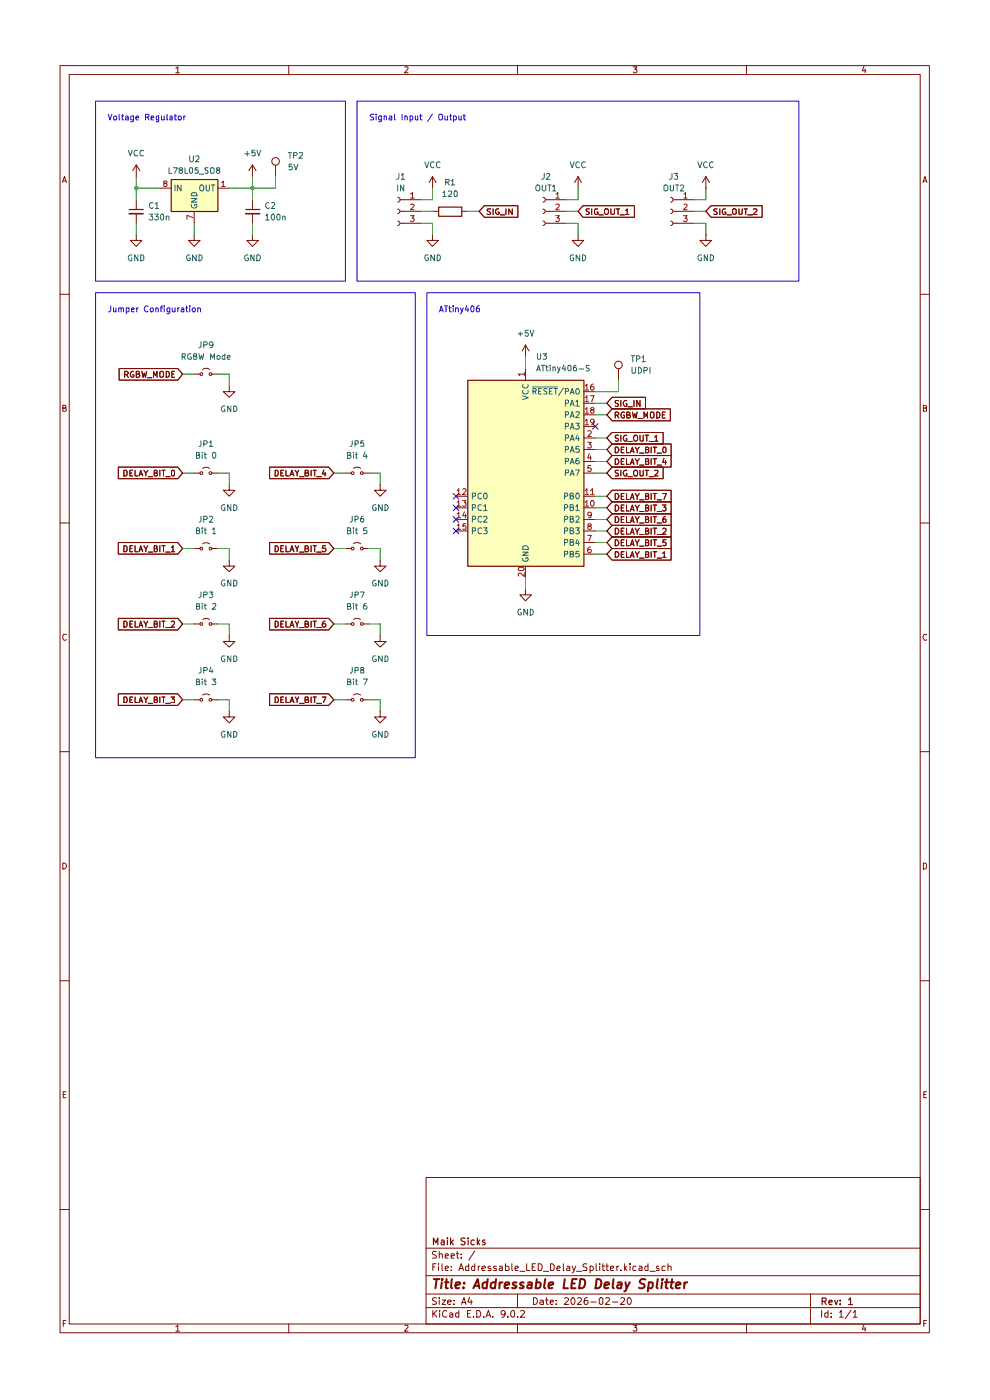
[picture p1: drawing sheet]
<svg xmlns="http://www.w3.org/2000/svg" width="210mm" height="297mm" viewBox="0 0 210 297" stroke-linecap="round" stroke-linejoin="round" font-family="sans-serif">
<g fill="none" stroke="#7d0b00" stroke-width=".21">
<path d="M12.7 13.9h184.4v268.8h-184.4zM14.7 15.8h180.5v265.1h-180.5zM37.3 14.5l.4-.3v1.2M37.3 15.4h.8M61.3 13.9v1.9M85.9 14.3l.4-.1 .3 .3-.8 .9h.8M109.8 13.9v1.9M134.3 14.2h.8l-.4 .5 .4 .1v.5l-.2 .1h-.4l-.2-.1M158.4 13.9v1.9M183.3 14.1l-.4 .9h.8M183.5 14.6v.8M13.2 38.7l.5-1.2 .4 1.2"/>
<path d="M13.4 38.4h.6M195.8 38.7l.4-1.2 .4 1.2M195.9 38.4h.6M12.7 62.4h2M195.2 62.4h1.9M13.3 86.6h.6v-.5l-.6-.1v1.2h.6l.2-.4-.3-.2M195.9 86.6h.5l.1-.4-.2-.2h-.4v1.2h.6v-.5l-.2-.1M12.7 111h2M195.2 111h1.9M14.1 134.7l-.6-.1-.2 .2v.7l.2 .3h.3l.3-.1M196.5 134.7l-.5-.1a.66 .66 0 0 0-.2 .8 .66 .66 0 0 0 .7 .4v-.1M12.7 159.5h2"/>
<path d="M195.2 159.5h1.9M13.3 183.1a.65 .65 0 0 1 .8 .6 .65 .65 0 0 1-.8 .7zM195.9 183.1l.6 .2v.7a.52 .52 0 0 1-.6 .4zM12.7 208.1h2M195.2 208.1h1.9M13.4 232.2h.4M14 231.6h-.6v1.3h.6M196 232.2h.4M196.5 231.6h-.5v1.3h.5M12.7 256.6h2M90.4 249.8h104.8v31.1h-104.8zM195.2 256.6h1.9"/>
<path d="M90.4 277.4h104.8M90.4 274.5h104.8M90.4 270.6h104.8M90.4 264.8h104.8M91.8 278v1.4M91.8 268.8h.4M92 278.6l.7 .8M92.5 268.1h-.7v1.4M92.6 275.4l-.6-.1-.3 .2 .1 .4 .8 .4-.1 .3h-.8M92.6 265.6l-.6-.1-.3 .2 .1 .4a.56 .56 0 0 1 .6 .2 .56 .56 0 0 1 0 .6h-.7M92.7 278l-.9 .8M93 268.1v.2"/>
<path d="M93 268.6v.9M93.2 275.3v.2M93.2 266.1l.2-.1 .4 .1v.8M93.2 265.5v1.4M93.2 275.8v.9M93.3 278v.2M93.3 278.5v.9M93.8 275.8h.7l-.7 .9h.7M93.8 268.1v1.3l.1 .1M94.4 269.1l.7-.2-.2-.3h-.3l-.2 .2v.6l.1 .1h.5M94.4 266.5l.7-.2-.2-.3h-.3l-.2 .1v.6l.1 .2h.5M94.8 278.2a.65 .65 0 0 0-1 .5 .65 .65 0 0 0 .9 .7h.1"/>
<path d="M94.9 276.2l.8-.1-.1-.2-.4-.1-.3 .2 .1 .6h.6M95.4 278.6l.4-.1 .2 .2v.7M95.7 269.4v.1M95.7 268.7v.1M95.7 266.5l.7-.2-.1-.2h-.6v.8h.6M96 278.8l-.6 .2v.4h.6M96.3 276.6v.1M96.3 275.9v.1M96.8 266h.5M97 265.5v1.2l.1 .2h.2M97.3 278.6l-.4-.1-.3 .3 .1 .6h.6M97.3 269.5l.5-1.4 .5 1.4"/>
<path d="M97.3 278v1.4M97.5 269.1h.7M97.8 266.8v.1M97.8 266.1h.1M97.9 276.7l.5-1.4 .4 1.4M98 276.3h.8M99.2 278.7h.4M99.4 268.1v1.4h-.6v-.7l.2-.2 .4 .1M99.6 275.2l-.3 1h.9M99.9 278h-.7v1.4h.7M99.9 275.8v.9M100.5 279.4h.1"/>
<path d="M100.7 268.1v1.4h-.5l-.2-.6 .3-.3 .4 .1M100.7 265.4l-1.3 1.9M101.1 278a.73 .73 0 0 1 .9 .7 .73 .73 0 0 1-.9 .7zM101.5 268.6v.9M101.8 268.6l-.3 .3M102.2 269.1l.8-.2-.1-.2-.4-.1-.3 .2 .1 .7h.6M102.7 279.4h.1M103.1 279.4l.5-1.4 .5 1.4M103.2 279h.7M104.1 268.7l-.3-.1-.3 .2 .1 .2 .5 .1v.4h-.6M104.5 279.4h.1M105.3 268.7l-.4-.1-.2 .2 .1 .2 .5 .1v.4h-.6"/>
<path d="M106 268.7l.4-.1 .1 .2v.7h-.5l-.1-.3 .6-.3M107.1 278.6l-.3 .3h-.3l-.2-.3v-.3l.2-.3 .5 .1a1.01 1.01 0 0 1-.1 1.3h-.4M107.2 268.1v1.4h.6l.2-.6a.52 .52 0 0 0-.8-.2M107.7 279.4h.1M108.6 278.1l.1-.1a.82 .82 0 0 1 .3 1.4h-.2a.74 .74 0 0 1-.5-.6 .74 .74 0 0 1 .3-.7zM108.6 268.1v1.3l.1 .1M109.3 269.1l.6-.2-.1-.3-.5 .2v.6v.1h.5M109.8 274.5v2.9M109.8 279.4h.1M110.3 269.7h1.1M110.4 278.2l.6-.2 .3 .4-.9 1h.9M111.7 268.1v1.4h.7"/>
<path d="M112.9 268.8h.4M113.2 275.3a.73 .73 0 0 1 .8 .7 .73 .73 0 0 1-.8 .7zM113.6 268.1h-.7v1.4h.7M114.2 268.1a.81 .81 0 0 1 .8 .5 .81 .81 0 0 1-.2 .9h-.6zM114.6 275.9l.4-.1 .3 .2v.7M115.3 276.1l-.7 .1-.1 .2 .3 .3 .5-.1M115.3 269.7h1.1M115.7 275.8h.6M115.9 275.3v1.3l.4 .1M116.7 276.2l.7-.1-.1-.2-.4-.1-.2 .2v.6l.2 .1 .4-.1M116.8 268.1h.3l.5 .3v.8l-.3 .3h-.5zM118 276.6v.1"/>
<path d="M118 275.9v.1M118.1 269.1l.7-.2-.1-.3h-.4l-.2 .2v.6l.1 .1h.5M119.5 268.1v1.4h.2M119.8 275.5l.1-.2h.4l.3 .4-.9 1h.9M120.3 268.7l.3-.1 .3 .2v.7h-.6l-.1-.3 .7-.3M121.4 268.6l.4 .9M121.4 275.3a.76 .76 0 0 1 .6 .7 .76 .76 0 0 1-.6 .7l-.2-.2a.99 .99 0 0 1 .2-1.2zM122.1 268.6l-.5 1.3-.2 .1M122.3 269.7h1.1M122.5 275.5l.2-.2 .5 .1 .1 .5-.8 .8h.8M124.5 268.2a.6 .6 0 0 0-.9 .1l.2 .5a.53 .53 0 0 1 .6 .2 .53 .53 0 0 1 0 .5h-.8M124.6 275.3l-.5 .2-.2 1 .3 .2 .5-.1 .1-.5-.2-.2h-.5l-.2 .2"/>
<path d="M125.2 268.7l.4-.1 .3 .3-.1 .5-.6 .1M125.2 268.6v1.4M125.3 276.2h1.1M126.4 268.1v1.3l.3 .1M127.1 275.5l.4-.2 .4 .2-.1 1.1h-.6zM127.2 268.1v.2M127.2 268.6v.9M127.7 268.6h.6M127.9 268.1v1.3l.1 .1h.3M128.5 275.5l.1-.2h.5l.2 .4-.9 1h.9M128.6 268.6h.5M128.7 268.1v1.3l.1 .1h.3"/>
<path d="M129.5 269.1l.7-.2v-.2l-.5-.1-.2 .2 .1 .7h.6M129.9 276.2h1.1M130.8 268.6v.9M131.3 268.6l-.5 .3M131.7 275.5l.2-.2 .5 .1 .1 .5-.9 .8h.9M131.7 269.4v.1M132.5 268.1v1.4M132.5 269l.5 .5M133 268.6l-.5 .5M133.2 275.4l.2-.1a.75 .75 0 0 1 .5 .7 .75 .75 0 0 1-.5 .7l-.4-.5zM133.6 268.1v.2M133.6 268.6v.9"/>
<path d="M134.9 268.7l-.4-.1-.3 .3 .1 .5 .6 .1M135.6 268.7l.3-.1 .3 .2v.7h-.6l-.1-.3 .7-.3M137.5 268.1v1.4l-.6-.1-.1-.5a.45 .45 0 0 1 .7-.2M137.9 269.7h1.1M139.7 268.7l-.3-.1-.2 .2 .2 .3h.3v.4h-.5M141.1 268.7l-.4-.1-.3 .3 .1 .6h.6M141.7 268.8l.2-.2 .5 .2v.7M141.7 268.1v1.4M171.9 274.5v6.4M174.3 278v1.4M175.6 278.6h-.6v.8h.6M175.6 278v1.4"/>
<path d="M176.3 279.4h.1M176.3 278.6v.1M178.1 278.4l.3-.4v1.4M178.1 279.4h.8M180.5 277.9l-1.2 1.9M181 278.4l.4-.4v1.4M181 279.4h.8M13.4 280.8h.4M14 280.1h-.6v1.3M37.3 281.5l.4-.4v1.3M37.3 282.4h.8M61.3 280.9v1.8"/>
<path d="M85.9 281.2l.4-.1 .3 .4-.8 .9h.8M109.8 280.9v1.8M134.3 281.1h.8l-.4 .5 .4 .1v.5l-.2 .2h-.4l-.2-.2M158.4 280.9v1.8M183.3 281l-.4 1h.8M183.5 281.6v.8M196 280.8h.4M196.5 280.1h-.5v1.3"/>
</g>
<g fill="none" stroke="#7d0b00" stroke-width=".25">
<path d="M91.9 264.1v-1.5l.6 1 .4-1v1.5M93.6 263.1h.5l.1 1M94.2 263.5h-.5l-.1 .2 .1 .4 .5-.1M94.9 262.6v.1M94.9 263.1v1M95.6 262.6v1.5M95.8 263.5l.4 .6M96.2 263.1l-.6 .5M98.6 262.7l-.5-.1-.3 .3 .2 .3 .6 .3v.4a.64 .64 0 0 1-.8 .1M99.3 262.6v.1M99.3 263.1v1M100.6 263.1h-.4l-.3 .3v.4l.3 .3 .4-.1"/>
<path d="M101.3 262.6v1.5M101.3 263.5l.5 .6M101.8 263.1l-.5 .5M102.9 263.1h-.4l-.1 .2 .1 .3h.4v.4h-.5M174.4 276.1l.8-.1v-.6l-.8-.1v1.5M174.8 276.1l.5 .7M175.8 276.3l.7-.1-.1-.4h-.5l-.1 .2v.6l.2 .2 .4-.1M177 275.8l.4 1 .3-1M178.2 276.6v.2M178.2 275.8v.2M180 275.8l.4-.5v1.5M180 276.8h.8"/>
</g>
<g fill="none" stroke="#7d0b00" stroke-width=".42">
<path d="M92 271.4h1.2M92.6 271.4l-.2 1.9M93.7 272l-.1 1.3M93.8 271.4v.1M94.4 272h.8M94.7 271.4l-.1 1.8 .4 .1M95.8 271.4l-.1 1.6 .2 .3M96.6 272.7l.9-.2v-.4l-.6-.1-.2 .3v.9h.7M98.3 273.1v.2M98.5 272.1v.2M100.4 273.3l.9-1.9 .4 1.9M100.7 272.8h.9"/>
<path d="M103.4 272.1a.72 .72 0 0 0-1 .3v.7l.2 .2 .6-.1M103.5 271.4l-.3 1.9M105.1 272.1a.65 .65 0 0 0-1 .3v.7a.64 .64 0 0 0 .9 .1M105.2 271.4l-.2 1.9M106 272l-.1 1.3M106.6 272l-.6 .4M107.1 272.7l.9-.2-.1-.4a.6 .6 0 0 0-.8 .2v.9h.8M109.6 272.1a.48 .48 0 0 0-.8 .3l.2 .3 .5 .1 .1 .2a.67 .67 0 0 1-1 .2M111.1 272.1a.48 .48 0 0 0-.8 .3l.3 .3 .4 .1 .1 .2a.6 .6 0 0 1-.9 .2M112 272.1h.8l-.1 1.2M112.9 272.5l-1 .2a.36 .36 0 0 0 .2 .6l.7-.1M113.8 272.1h.7l.2 .3-.1 .6a.72 .72 0 0 1-1 .2"/>
<path d="M113.9 271.4l-.3 1.9M115.6 271.4l-.2 1.6 .2 .3M116.4 272.7l.9-.2v-.4l-.6-.1-.3 .3v.9h.8M119.8 271.4l-.3 1.9h1M121.2 272.3h.7M122.3 271.4h-.9l-.2 1.9h.9M123.1 271.4h.8a1.11 1.11 0 0 1 .1 1.3 1.11 1.11 0 0 1-1.2 .6zM126.6 271.4h.4a1.04 1.04 0 0 1 .5 1.2 1.04 1.04 0 0 1-1.2 .7zM128.3 272.7l.9-.2-.1-.4a.6 .6 0 0 0-.8 .2v.9h.7M130.1 271.4l-.1 1.6 .2 .3M131.1 272.1h.7l-.1 1.2M131.9 272.5l-.9 .2a.36 .36 0 0 0 .1 .6l.6-.1"/>
<path d="M132.7 272l.2 1.3M133.6 272l-.8 1.8-.4 .2M136.9 271.4h-.8l-.4 .4 .2 .4 .7 .3 .1 .5-.4 .3-.8-.1M137.7 272.1h.7v.9l-.3 .3-.6-.1M137.7 272l-.3 2M139.5 271.4l-.2 1.6 .2 .3M140.5 272l-.2 1.3M140.5 271.4h-.1h.2h-.1v.1M141 272h.8M141.5 271.4l-.3 1.6 .4 .3M142.1 272h.8M142.6 271.4l-.3 1.6 .4 .3"/>
<path d="M143.4 272.7l1-.2-.1-.4a.6 .6 0 0 0-.9 .2v.9h.8M145.2 272l-.1 1.3M145.8 272l-.6 .4"/>
</g>
<g fill="#fdffbd">
<path d="M99.2 80.6h24.6v39.5h-24.6z"/>
<path d="M36.3 38.1h9.9v6.7h-9.9z"/>
</g>
<g fill="none" stroke="#7d0b00" stroke-width=".21">
<path d="M28.9 37.5h.1M28.9 35l-.8 1.2M28.9 35l.8 1.2M28.9 35v2.5M33.8 39.9h2.5M46.2 39.9h2.4M53.5 37.5h.1M53.5 35v2.5M53.5 35l-.7 1.2M53.5 35l.8 1.2M58.5 35v2.5M91.7 39.9h.1"/>
<path d="M91.7 37.5l-.6 1.2M91.7 37.5l.8 1.2M91.7 37.5v2.4M122.6 39.9h.1M122.6 37.5l-.7 1.2M122.6 37.5l.7 1.2M122.6 37.5v2.4M149.7 39.9h.1M149.7 37.5l-.7 1.2M149.7 37.5l.8 1.2M149.7 37.5v2.4M28.9 49.8v1.2h1.2l-1.2 1.3-1.3-1.3h1.3"/>
<path d="M28.9 49.8h.1M28.9 42.4v2M28.9 45.3v2.1M41.2 49.8v1.2h1.3l-1.3 1.3-1.2-1.3h1.2M41.2 49.8h.1M41.2 44.8v2.6M53.5 49.8v1.2h1.3l-1.3 1.3-1.1-1.3h1.1M53.5 49.8h.1M53.5 42.4v2M53.5 45.3v2.1M84.4 41.9a.51 .51 0 0 1 .5 .5 .51 .51 0 0 1-.5 .5M84.4 44.4a.47 .47 0 0 1 .4 .4 .47 .47 0 0 1-.4 .5"/>
<path d="M84.4 46.9a.47 .47 0 0 1 .4 .5 .47 .47 0 0 1-.4 .4M84.9 42.4h4.4M84.9 44.8h4.4M84.9 47.4h4.4M91.7 49.8v1.2h1.3l-1.3 1.3-1.2-1.3h1.2M91.7 49.8h.1M91.7 44.8h1.3M97.9 44.8h1.3M102.7 43.6h7.1v2.5h-7.1l-1.1-1.3zM104.1 44.3h-.6l-.2 .2 .2 .3 .6 .4-.1 .2h-.7M104.6 44.3v1.2M105.8 44.3h-.4a.61 .61 0 0 0-.3 .8 .61 .61 0 0 0 .8 .3v-.4h-.3"/>
<path d="M106.1 45.6h1M107.3 44.3v1.2M108.7 44.3v1.2l-.8-1.2v1.2M115.2 41.9a.51 .51 0 0 1 .5 .5 .51 .51 0 0 1-.5 .5M115.2 44.4a.47 .47 0 0 1 .4 .4 .47 .47 0 0 1-.4 .5M115.2 46.9a.47 .47 0 0 1 .4 .5 .47 .47 0 0 1-.4 .4M115.7 42.4h4.4M115.7 44.8h4.4M115.7 47.4h4.4M122.6 49.8v1.2h1.2l-1.2 1.3-1.2-1.3h1.2M122.6 49.8h.1M123.6 43.6h11v2.5h-11l-1-1.3z"/>
<path d="M125 44.3h-.6v.5l.5 .2 .1 .2-.2 .3-.5-.1M125.5 44.3v1.2M126.8 44.3h-.5l-.2 .3v.6a.52 .52 0 0 0 .8 .2v-.4h-.3M127 45.6h1M129.6 44.3v.9l.2 .3h.3l.2-.3v-.9M130.7 44.3h.7M131.1 44.3v1.2M131.5 45.6h1M132.7 44.7l.3-.4v1.2M132.7 45.5h.7M142.3 41.9a.51 .51 0 0 1 .5 .5 .51 .51 0 0 1-.5 .5M142.3 44.4a.47 .47 0 0 1 .4 .4 .47 .47 0 0 1-.4 .5"/>
<path d="M142.3 46.9a.47 .47 0 0 1 .4 .5 .47 .47 0 0 1-.4 .4M142.8 42.4h4.5M142.8 44.8h4.5M142.8 47.4h4.5M149.7 49.8v1.2h1.2l-1.2 1.3-1.2-1.3h1.2M149.7 49.8h.1M150.8 43.6h10.9v2.5h-10.9l-1.1-1.3zM152.1 44.3h-.5l-.2 .2 .2 .3 .5 .3v.3h-.7M152.7 44.3v1.2M153.9 44.3h-.4a.61 .61 0 0 0-.3 .8 .61 .61 0 0 0 .8 .3v-.4h-.3M154.2 45.6h.9M155.4 44.5l.2-.2h.4l.2 .2v.8l-.3 .2-.5-.2z"/>
<path d="M156.8 44.3v1.1l.1 .1h.3l.2-.3v-.9M157.9 44.3h.6M158.2 44.3v1.2M158.6 45.6h1M159.8 44.4l.6-.1 .2 .2-.1 .3-.7 .7h.8M25.3 78.2h12.4l1 1.2-1 1.2h-12.4zM26.5 79.5h.5l.2-.5-.2-.2h-.5v1.2M26.8 79.5l.4 .5M28.3 78.9l-.1-.1a.64 .64 0 0 0-.6 .6 .64 .64 0 0 0 .5 .6l.3-.1v-.4h-.3M28.9 79.4l.6-.1v-.4l-.6-.1v1.2h.5l.3-.4-.4-.2M30.1 78.8l.2 1.2 .3-.9 .3 .9 .2-1.2M33.9 78.9l.3-.1 .5 .1v1l-.3 .1-.5-.1z"/>
<path d="M35.3 78.8a.64 .64 0 0 1 .6 .6 .64 .64 0 0 1-.6 .6zM36.4 79.4h.5M37 78.8h-.6v1.2h.6M41.2 79.4h1.3M42.5 79.1h.4v.5h-.4zM43 78.4a1.25 1.25 0 0 1 1.5 0M44.5 79.1h.4v.5h-.4zM44.9 79.4h1.3M111.5 75.6h.1M111.5 73.2l-.7 1.3M111.5 73.2l.7 1.3M111.5 73.2v2.4"/>
<path d="M111.5 78.2v2.4M131.2 78.2v2.4M25.1 99.1h12.6l1 1.3-1 1.2h-12.6zM26.3 99.8h.5l.2 .2v.7l-.2 .3h-.5zM28.1 99.8h-.5v1.2h.5M28.7 99.8v1.2h.5M30.5 99.8l.4 .6 .5-.6M31.3 80.1h.9M32.5 80v-1.2l.5 .9 .3-.9v1.2M33.9 99.8v1.2M34.3 99.8h.7M34.7 99.8v1.2"/>
<path d="M36.4 99.9h.6v.6l-.1 .5h-.4l-.1-.2zM43 99.4a1.25 1.25 0 0 1 1.5 0M48.6 81.8v1.3h1.2l-1.2 1.2-1.2-1.2h1.2M48.6 81.8h.1M57.2 99.1h12.5l1.1 1.3-1.1 1.2h-12.5zM58.4 99.8a.66 .66 0 0 1 .6 .4 .66 .66 0 0 1-.2 .8h-.4zM60.1 99.8h-.5v1.2h.5M60.7 99.8v1.2h.6M62.6 99.8l.4 .6 .4-.6M66 99.8v1.2M66.4 99.8h.7M66.8 99.8v1.2"/>
<path d="M68.7 99.7l-.3 .8h.7M75 99.3a1.27 1.27 0 0 1 1.5 0M123.8 88h2.5M123.8 97.9h2.5M123.8 95.4h2.5M123.8 83.1h2.5M123.8 85.6h2.5M123.8 90.5h2.5M123.8 92.9h2.5M129.8 86.7h12.4v2.6h-12.4l-1.1-1.3zM129.8 96.6h12.6v2.5h-12.6l-1.1-1.2zM129.8 94.2h12.6v2.4h-12.6l-1.1-1.2z"/>
<path d="M129.8 91.7h10.9v2.5h-10.9l-1.1-1.3zM129.8 99.1h10.9v2.5h-10.9l-1.1-1.2zM129.8 84.3h7.1v2.4h-7.1l-1.1-1.1zM130.5 88.1h.5l.3-.4-.3-.3h-.5v1.3M130.5 97.3h.5l.2 .3 .1 .4-.3 .5h-.5zM130.5 94.9h.5a.66 .66 0 0 1 .2 .8 .66 .66 0 0 1-.7 .3zM130.8 88.1l.5 .6M131.2 92.4l-.5-.1-.2 .2v.3l.7 .5-.3 .3-.4-.1M131.2 99.8l-.7 .1v.3l.7 .4-.1 .4h-.6M131.2 85h-.7v.5l.6 .1 .1 .2-.1 .3h-.6M131.7 85v1.2M131.7 92.3v1.3"/>
<path d="M131.7 99.8v1.2M131.8 97.9h.4M131.8 95.4h.4M132.4 97.3h-.6v1.2h.6M132.4 94.9h-.6v1.1h.6M132.5 87.5l-.2-.1a.64 .64 0 0 0-.6 .6 .64 .64 0 0 0 .5 .7l.3-.1v-.5h-.3M132.9 97.3v1.2h.6M132.9 94.9v1.1h.6M133 88l.6-.1v-.4l-.6-.1v1.3h.5l.2-.4-.3-.3M133 92.4l-.2-.1a.6 .6 0 0 0-.6 .7 .6 .6 0 0 0 .8 .5v-.4h-.2M133 99.8h-.5l-.3 .5 .3 .7h.5v-.5h-.2M133 85h-.2a.64 .64 0 0 0-.6 .6 .64 .64 0 0 0 .6 .6l.2-.1v-.5h-.2"/>
<path d="M133.2 93.7h.9M133.2 86.3h.9M133.7 98.5l.4-1.2 .4 1.2M133.7 96l.4-1.1 .4 1.1M133.8 98.2h.6M133.8 95.7h.6M134.1 87.4l.3 1.3 .3-.9 .2 .9 .3-1.3M134.5 92.5l.2-.2 .5 .2v.7l-.3 .4-.4-.2zM134.5 85v1.2M134.6 99.8h.5l.1 .1v.6l-.1 .5h-.5l-.1-.2-.1-.6zM134.7 97.3l.5 .6 .4-.6M134.7 94.9l.5 .6 .4-.6"/>
<path d="M135.2 95.5v.5M135.2 97.9v.6M135.3 88.8h1M135.7 98.7h.9M135.7 96.1h.9M135.8 92.3v1l.2 .3 .4-.1v-1.2M135.8 99.8v1.2l.6-.1v-1.1M135.8 85v1.2l-.7-1.2v1.2M136.6 88.7v-1.3l.4 .9 .4-.9v1.3M136.9 92.3h.7M136.9 99.8h.7M136.9 97.9h.5l.2-.2-.1-.4h-.6v1.2h.6l.1-.5-.2-.1"/>
<path d="M136.9 95.4h.6l.1-.4-.1-.1h-.6v1.1h.7v-.5l-.2-.1M137.2 92.3v1.3M137.2 99.8v1.2M137.7 93.7h.9M138 87.6l.2-.2 .5 .2v.9l-.2 .2-.5-.2zM138.1 94.9v1.1M138.1 97.3v1.2M138.6 97.3h.7M138.6 94.9h.7M138.9 92.7l.3-.4v1.3M138.9 99.9l.6-.1 .1 .3-.8 .9h.8M138.9 94.9v1.1"/>
<path d="M138.9 97.3v1.2M138.9 93.6h.7M139.3 87.4a.64 .64 0 0 1 .7 .6 .64 .64 0 0 1-.7 .7zM139.4 98.7h.9M139.4 96.1h.9M140.5 88h.4M140.7 94.9h.4l.2 .1v.8a.35 .35 0 0 1-.5 .2 .35 .35 0 0 1-.2-.4zM140.8 97.2l-.2 .9h.7M141.1 87.4h-.6v1.3h.6M141.2 97.7v.8M25.1 115.1h12.6l1 1.3-1 1.2h-12.6zM26.3 115.8h.3l.4 .3v.6l-.4 .3h-.3z"/>
<path d="M27.6 100.4h.4M27.6 116.4h.4M28.1 115.8h-.5v1.2h.5M28.7 115.8v1.2h.5M29.5 117l.3-1.2 .5 1.2M29.5 101l.3-1.2 .5 1.2M29.6 116.6h.6M29.6 100.6h.6M30.5 115.8l.4 .7 .5-.7M30.9 100.4v.6M30.9 116.5v.5M31.4 101.1h1"/>
<path d="M31.4 117.1h1M32.7 116.4l.6-.1v-.4l-.6-.1v1.2h.6l.1-.4-.3-.2M32.7 100.4h.4l.2-.2-.1-.4h-.5v1.2h.6l.1-.5-.3-.1M33.9 115.8v1.2M34.3 115.8h.7M34.7 115.8v1.2M35.2 101.1h.9M35.2 117.1h.9M36.4 116.1l.3-.3v1.2M36.4 117h.6M41.2 100.4h1.3M41.2 116.4h1.3"/>
<path d="M42.5 100.1h.4v.5h-.4zM42.5 116.1h.4v.5h-.4zM43 115.4a1.25 1.25 0 0 1 1.5 0M44.5 100.1h.4v.5h-.4zM44.5 116.1h.4v.5h-.4zM44.9 100.4h1.3M44.9 116.4h1.3M48.6 118.8v1.3h1.2l-1.2 1.2-1.2-1.2h1.2M48.6 118.8h.1M48.6 102.8v1.2h1.2l-1.2 1.3-1.2-1.3h1.2M48.6 102.8h.1M57.2 115.1h12.5l1.1 1.3-1.1 1.2h-12.5z"/>
<path d="M58.4 115.8a.64 .64 0 0 1 .7 .6 .64 .64 0 0 1-.7 .6zM59.6 100.4h.4M59.6 116.4h.4M60.1 115.8h-.5v1.2h.5M60.7 115.8v1.2h.6M61.5 117l.4-1.2 .5 1.2M61.5 101l.4-1.2 .5 1.2M61.7 116.6h.6M61.7 100.6h.6M62.6 115.8l.4 .7 .4-.7M63 100.4v.6M63 116.5v.5"/>
<path d="M63.5 101.1h1M63.5 117.1h1M64.7 116.4l.6-.1v-.4l-.6-.1v1.2h.5l.3-.4-.4-.2M64.7 100.4l.6-.1v-.5h-.6v1.2h.6l.2-.5-.4-.1M66 115.8v1.2M66.4 115.8h.7M66.8 115.8v1.2M67.2 101.1h1M67.2 117.1h1M69 100.2v.8M69 115.8h-.6v.6l.6-.1 .1 .2v.3l-.2 .2h-.4l-.1-.1M73.3 100.4h1.2"/>
<path d="M73.3 116.4h1.2M74.6 100.1h.4v.5h-.4zM74.6 116.1h.4v.5h-.4zM75 115.4a1.27 1.27 0 0 1 1.5 0M76.5 100.1h.4v.5h-.4zM76.5 116.1h.4v.5h-.4zM77 100.4h1.2M77 116.4h1.2M80.6 118.8v1.3h1.3l-1.3 1.2-1.1-1.2h1.1M80.6 118.8h.1M80.6 102.8v1.2h1.3l-1.3 1.3-1.1-1.3h1.1M80.6 102.8h.1"/>
<path d="M96.7 110.2h2.5M96.7 112.6h2.5M96.7 105.3h2.5M96.7 107.7h2.5M123.8 115.1h2.5M123.8 110.2h2.5M123.8 112.6h2.5M123.8 105.3h2.5M123.8 107.7h2.5M123.8 100.4h2.5M123.8 117.6h2.5M129.8 113.9h12.6v2.5h-12.6l-1.1-1.3z"/>
<path d="M129.8 109h12.6v2.5h-12.6l-1.1-1.3zM129.8 111.5h12.6v2.4h-12.6l-1.1-1.3zM129.8 104h12.6v2.5h-12.6l-1.1-1.2zM129.8 106.5h12.6v2.5h-12.6l-1.1-1.3zM129.8 116.4h12.6v2.4h-12.6l-1.1-1.2zM130.5 114.5a.65 .65 0 0 1 .8 .6 .65 .65 0 0 1-.8 .7zM130.5 109.6a.65 .65 0 0 1 .8 .6 .65 .65 0 0 1-.8 .7zM130.5 112.1a.65 .65 0 0 1 .8 .6 .65 .65 0 0 1-.8 .6zM130.5 104.7a.65 .65 0 0 1 .8 .6 .65 .65 0 0 1-.8 .7zM130.5 107.1a.65 .65 0 0 1 .8 .7 .65 .65 0 0 1-.8 .6zM130.5 117h.5a.66 .66 0 0 1 .2 .8 .66 .66 0 0 1-.7 .4zM131.8 115.1h.4"/>
<path d="M131.8 110.2h.4M131.8 112.6h.4M131.8 105.3h.4M131.8 107.7h.4M131.8 117.6h.4M132.4 114.5h-.6v1.3h.6M132.4 109.6h-.6v1.3h.6M132.4 112.1h-.6v1.2h.6M132.4 104.7h-.6v1.3h.6M132.4 107.1h-.6v1.3h.6M132.4 117h-.6v1.2h.6M132.9 114.5v1.3h.6"/>
<path d="M132.9 109.6v1.3h.6M132.9 112.1v1.2h.6M132.9 104.7v1.3h.6M132.9 107.1v1.3h.6M132.9 117v1.2h.6M133.2 101.1h.9M133.7 115.8l.4-1.3 .4 1.3M133.7 110.9l.4-1.3 .4 1.3M133.7 113.3l.4-1.2 .4 1.2M133.7 106l.4-1.3 .4 1.3M133.7 108.4l.4-1.3 .4 1.3M133.7 118.2l.4-1.2 .4 1.2"/>
<path d="M133.8 115.4h.6M133.8 110.5h.6M133.8 113h.6M133.8 105.5h.6M133.8 108.1h.6M133.8 117.9h.6M134.7 114.5l.5 .7 .4-.7M134.7 109.6l.5 .7 .4-.7M134.7 112.1l.5 .6 .4-.6M134.7 104.7l.5 .7 .4-.7M134.7 107.1l.5 .7 .4-.7M134.7 117l.5 .6 .4-.6"/>
<path d="M135.2 105.4v.6M135.2 107.8v.6M135.2 110.3v.6M135.2 112.7v.6M135.2 115.2v.6M135.2 117.6v.6M135.7 115.9h.9M135.7 111h.9M135.7 113.4h.9M135.7 106h.9M135.7 108.5h.9M135.7 118.4h.9"/>
<path d="M136.9 115.1h.6l.1-.3-.2-.3h-.5v1.3l.7-.1v-.4l-.2-.2M136.9 110.2h.5l.2-.4-.2-.2h-.5v1.3l.7-.2v-.3l-.2-.2M136.9 112.6h.6l.1-.3-.2-.2h-.5v1.2l.7-.1v-.4l-.2-.2M136.9 105.3l.6-.1v-.4l-.6-.1v1.3l.7-.2v-.4l-.2-.1M136.9 107.7h.5l.2-.3-.2-.3h-.5v1.3l.7-.2v-.4l-.2-.1M136.9 117.6h.5l.2-.2-.1-.4h-.6v1.2l.7-.1v-.4l-.2-.1M137.7 101.1h.9M138.1 104.7v1.3M138.1 107.1v1.3M138.1 109.6v1.3M138.1 112.1v1.2M138.1 114.5v1.3"/>
<path d="M138.1 117v1.2M138.6 114.5h.7M138.6 109.6h.7M138.6 112.1h.7M138.6 104.7h.7M138.6 107.1h.7M138.6 117h.7M138.9 104.7v1.3M138.9 107.1v1.3M138.9 109.6v1.3M138.9 112.1v1.2M138.9 114.5v1.3"/>
<path d="M138.9 117v1.2M139.4 115.9h.9M139.4 111h.9M139.4 113.4h.9M139.4 106h.9M139.4 108.5h.9M139.4 118.4h.9M140.5 104.7h.8l-.5 1.3M140.5 107.1h.8l-.5 .5 .5 .1v.5l-.3 .2h-.3l-.2-.2M140.6 112.2l.2-.1h.4l.1 .5-.8 .7h.8M140.6 117.4l.3-.4v1.2M140.6 118.2h.7"/>
<path d="M141.2 109.6h-.3a.93 .93 0 0 0-.2 1.2h.5l.1-.6-.6-.1-.1 .3M141.3 114.5h-.6l-.1 .6h.7v.6h-.7M25.1 131.2h12.6l1 1.2-1 1.2h-12.6zM26.3 131.8h.3l.4 .3v.6l-.4 .3h-.3zM27.6 132.4h.4M28.1 131.8h-.5v1.2h.5M28.7 131.8v1.2h.5M29.5 133l.3-1.2 .5 1.2M29.6 132.7h.6M30.5 131.8l.4 .7 .5-.7M30.9 132.5v.5M31.4 133.1h1"/>
<path d="M32.7 132.4l.6-.1v-.4l-.2-.1h-.4v1.2h.6l.1-.4-.3-.2M33.9 131.8v1.2M34.3 131.8h.7M34.7 131.8v1.2M35.2 133.1h.9M36.4 131.9l.4-.1 .2 .4-.7 .8h.7M41.2 132.4h1.3M42.5 132.1h.4v.5h-.4zM43 131.4a1.18 1.18 0 0 1 1.4 0M44.5 132.1h.4v.5h-.4zM44.9 132.4h1.3M48.6 134.8v1.3h1.2l-1.2 1.2-1.2-1.2h1.2"/>
<path d="M48.6 134.8h.1M57.2 131.2h12.5l1.1 1.2-1.1 1.2h-12.5zM58.4 131.8a.64 .64 0 0 1 .7 .6 .64 .64 0 0 1-.7 .6zM59.6 132.4h.4M60.1 131.8h-.5v1.2h.5M60.7 131.8v1.2h.6M61.5 133l.4-1.2 .5 1.2M61.7 132.7h.6M62.6 131.8l.4 .7 .4-.7M63 132.5v.5M63.5 133.1h1M64.7 132.4h.6v-.5l-.6-.1v1.2h.5l.3-.4-.4-.2"/>
<path d="M66 131.8v1.2M66.4 131.8h.7M66.8 131.8v1.2M67.2 133.1h1M69 131.8a.72 .72 0 0 0-.6 .5 .72 .72 0 0 0 .2 .7h.4a.42 .42 0 0 0 0-.6 .42 .42 0 0 0-.6 0v.1M73.3 132.4h1.2M74.6 132.1h.4v.5h-.4zM75 131.4a1.2 1.2 0 0 1 1.4 0M76.5 132.1h.4v.5h-.4zM77 132.4h1.2M80.6 134.8v1.3h1.3l-1.3 1.2-1.1-1.2h1.1M80.6 134.8h.1"/>
<path d="M111.5 125v1.2h1.2l-1.2 1.3-1.2-1.3h1.2M111.5 125h.1M111.5 120.1v2.4M25.1 147.2h12.6l1 1.3-1 1.1h-12.6zM26.3 147.9h.5l.2 .2v.7l-.2 .3h-.5zM27.6 148.5h.4M28.1 147.9h-.5v1.2h.5M28.7 147.9v1.2h.5M29.5 149.1l.3-1.2 .5 1.2M29.6 148.7h.6M30.5 147.9l.4 .6 .5-.6M30.9 148.5v.6"/>
<path d="M31.4 149.2h1M32.7 148.5h.4l.2-.2-.1-.4h-.5v1.2h.6l.1-.5-.3-.1M33.9 147.9v1.2M34.3 147.9h.7M34.7 147.9v1.2M35.2 149.2h.9M36.3 147.9h.7l-.4 .4 .4 .2v.6l-.7-.1M41.2 148.5h1.3M42.5 148.2h.4v.5h-.4zM43 147.5a1.25 1.25 0 0 1 1.5 0M44.5 148.2h.4v.5h-.4zM44.9 148.5h1.3"/>
<path d="M48.6 150.9v1.2h1.2l-1.2 1.3-1.2-1.3h1.2M48.6 150.9h.1M57.2 147.2h12.5l1.1 1.3-1.1 1.1h-12.5zM58.4 147.9a.66 .66 0 0 1 .6 .4 .66 .66 0 0 1-.2 .8h-.4zM59.6 148.5h.4M60.1 147.9h-.5v1.2h.5M60.7 147.9v1.2h.6M61.5 149.1l.4-1.2 .5 1.2M61.7 148.7h.6M62.6 147.9l.4 .6 .4-.6M63 148.5v.6M63.5 149.2h1"/>
<path d="M64.7 148.5l.6-.1v-.5h-.6v1.2l.7-.1 .1-.4-.4-.1M66 147.9v1.2M66.4 147.9h.7M66.8 147.9v1.2M67.2 149.2h1M68.4 147.9h.7l-.5 1.2M73.3 148.5h1.2M74.6 148.2h.4v.5h-.4zM75 147.4a1.27 1.27 0 0 1 1.5 0M76.5 148.2h.4v.5h-.4zM77 148.5h1.2M80.6 150.9v1.2h1.3l-1.3 1.3-1.1-1.3h1.1"/>
<path d="M80.6 150.9h.1"/>
<circle cx="58.5" cy="34.2" r=".8"/>
<circle cx="128.6" cy="44.9" r=".57"/>
<circle cx="131.2" cy="77.4" r=".8"/>
</g>
<path d="M36.3 38.1h9.9v6.8h-9.9zM27.4 44.4h3M52.1 44.4h3M93 43.9h5v2h-5zM99.2 80.7h24.7v39.4h-24.7z" fill="none" stroke="#7d0b00" stroke-width=".25"/>
<g fill="none" stroke="#a01200" stroke-width=".21">
<path d="M34.9 38.9l-.2-.1 .1-.4h.5l.1 .2-.1 .2-.6 .2v.5l.6 .1 .1-.4-.2-.3M47 38.7l.4-.3v1.2M47 39.6h.7M40.9 46.2l-1.2-.5v.8M87.1 41.2l.4-.4v1.2M87.1 43.4l.5-.1 .2 .3-.7 .9h.7M87.1 45.8h.7l-.4 .5 .4 .1v.4l-.2 .2h-.4l-.1-.1M87.1 42h.7M117.9 41.2l.4-.4v1.2M117.9 43.4l.5-.1 .3 .3-.8 .9h.8M117.9 45.8h.8l-.5 .5 .5 .1v.4l-.3 .2h-.3l-.2-.1M117.9 42h.8"/>
<path d="M145 45.8h.7l-.4 .5h.4v.1v.5l-.5 .1-.2-.1M145.1 41.2l.3-.4v1.2M145.1 43.4l.4-.1 .2 .3-.7 .9h.7M145.1 42h.6M111.2 79.4h-1.3l.4 .3M111.2 79v.7M124.2 81.8l.3-.3v1.3M124.2 84.4l.3-.5v1.3M124.2 86.8l.3-.3v1.2M124.2 89.3l.3-.4v1.2M124.2 82.8h.6M124.2 85.2h.6"/>
<path d="M124.2 87.7h.6M124.2 90.1h.6M124.7 91.5l.6-.1 .1 .2-.7 1h.7M124.7 93.8h.7l-.4 .5 .4 .2v.4l-.1 .1-.6-.1M125 96.2l-.3 .9h.7M125.3 83.9h.7l-.5 1.3M125.3 96.7v.9M125.3 98.8h-.5l-.1 .6 .6-.1 .1 .1v.4l-.2 .2-.5-.1M125.5 87l-.2-.3 .1-.2h.5l.1 .2-.2 .3h-.4l-.1 .2 .2 .5h.3l.2-.3-.2-.4M125.9 81.5l-.5 .2a.82 .82 0 0 0 .1 1.1h.3l.2-.3v-.3l-.2-.2h-.3l-.2 .2M126 89.4l-.2 .3h-.3l-.2-.3v-.3l.1-.2h.5a.91 .91 0 0 1-.1 1.2h-.4M97 104.1l.3-.4v1.2"/>
<path d="M97 106.5l.3-.3v1.2M97 109l.3-.3v1.1M97 111.5l.3-.4v1.2M97 104.9h.7M97 107.4h.7M97 109.8h.7M97 112.3h.7M98.1 106.2h.7l-.3 .4 .3 .1v.6h-.7M98.2 103.8l.1-.1h.4l.1 .1v.5l-.7 .6h.7M98.5 108.6l-.3 .8h.7M98.8 109.1v.7M98.8 111.1h-.6v.6l.1-.2h.4l.1 .2v.5h-.6"/>
<path d="M124.2 104.1l.3-.4v1.2M124.2 106.5l.3-.3v1.2M124.2 104.9h.6M124.2 107.4h.6M124.7 113.6h.7l-.5 1.2M124.9 111.6l-.2-.2 .1-.3h.5l.1 .3-.1 .1a.48 .48 0 0 0-.5 .2 .48 .48 0 0 0 0 .6h.5l.1-.2v-.2l-.2-.3M125.3 104.1l.4-.4v1.2M125.3 116a.55 .55 0 0 0-.6 .5v.5l.2 .3h.3l.2-.3v-.3l-.1-.2h-.5l-.1 .2M125.3 104.9h.7M125.4 106.2l.5 .1a.66 .66 0 0 1-.3 1.1 .84 .84 0 0 1-.2-1.2zM125.4 109.2l-.2 .2h-.3l-.2-.2v-.4l.1-.1h.5a.91 .91 0 0 1-.1 1.1h-.4M110 120.4a.77 .77 0 0 1 1.2 .4l-.3 .2h-.7l-.3-.2z"/>
<path d="M111.2 121.5v.8l-.9-.8-.4 .3 .1 .4"/>
</g>
<g fill="none" stroke="#206364" stroke-width=".21">
<path d="M37.1 39.2v1.3M38.4 39.2v1.3l-.8-1.3v1.3M42.5 39.4l.2-.2 .4 .2 .1 .7-.3 .4-.4-.2zM43.7 39.2v1.1l.3 .2 .4-.2v-1.1M44.8 39.2h.8M45.2 39.2v1.3M40.6 43.4v.5a.61 .61 0 0 0 .8 .2 .61 .61 0 0 0 .3-.7h-.4v.2M40.6 42.1h1.2l-1.2 .8h1.2M40.6 41.1a.66 .66 0 0 1 .7-.2 .66 .66 0 0 1 .5 .6h-1.2zM110.9 83.9l1.2 .5-1.2 .4M110.9 82.8v.5a.61 .61 0 0 0 .7 .3 .61 .61 0 0 0 .4-.8M110.9 81.6v.5a.61 .61 0 0 0 .8 .2 .61 .61 0 0 0 .3-.7"/>
<path d="M112.9 82.1h5.3M113.1 83h.6v-.5l-.6-.1v1.2M113.3 83l.4 .6M114.3 83h.4M114.8 82.4h-.5v1.2h.5M116 82.5h-.6v.4a.47 .47 0 0 1 .5 .2 .47 .47 0 0 1 0 .5h-.5M116.5 83h.5M117.1 82.4h-.6v1.2h.6M117.5 82.4h.7M117.9 82.4v1.2M119.5 82.3l-1 1.6M119.9 83h.6l.1-.5-.7-.1v1.2"/>
<path d="M119.9 85.6l.6-.1 .1-.5-.7-.1v1.2M119.9 88l.6-.1 .1-.4-.7-.2v1.3M119.9 90.5l.6-.1 .1-.4-.7-.2v1.3M119.9 92.9l.7-.1v-.4l-.7-.2v1.3M119.9 95.4l.7-.1v-.4l-.7-.2v1.3M119.9 97.8h.6l.1-.5-.7-.1v1.2M120.9 83.6l.5-1.2 .4 1.2M120.9 86.1l.5-1.2 .4 1.2M120.9 88.6l.5-1.3 .4 1.3M120.9 91.1l.5-1.3 .4 1.3M120.9 93.5l.5-1.3 .4 1.3M120.9 96l.5-1.3 .4 1.3"/>
<path d="M120.9 98.4l.5-1.2 .4 1.2M121.1 83.3h.6M121.1 85.7h.6M121.1 88.3h.6M121.1 90.7h.6M121.1 93.2h.6M121.1 95.6h.6M121.1 98.1h.6M122.1 85.2l.4-.3v1.2M122.1 87.5l.2-.2h.3l.3 .3-.8 1h.8M122.1 89.8h.8l-.4 .5 .3 .1 .1 .4-.3 .3h-.3l-.2-.2M122.1 99.7h.8l-.5 1.2"/>
<path d="M122.1 86.1h.8M122.3 82.5h.3a.67 .67 0 0 1 0 1.1l-.3-.1a.78 .78 0 0 1 0-1zM122.5 92.2l-.4 .9h.8M122.7 97.2l-.4 .1-.2 .9 .3 .2 .4-.1 .1-.4-.3-.2h-.2l-.3 .2M122.7 92.7v.8M122.8 94.7h-.6l-.1 .6h.7v.6h-.7M100.2 105.3h.5l.2-.2v-.4l-.7-.1v1.3M100.2 107.7h.5l.2-.1v-.5h-.7v1.2M100.2 110.2h.5l.2-.2v-.3l-.2-.2h-.5v1.3M100.2 112.6h.7v-.5l-.2-.1h-.5v1.2M102.1 104.7l-.2-.1a.6 .6 0 0 0-.5 .7 .6 .6 0 0 0 .7 .5v-.1M102.1 107.1h-.2a.65 .65 0 0 0-.5 .6 .65 .65 0 0 0 .5 .6l.2-.1"/>
<path d="M102.1 109.7l-.2-.2a.65 .65 0 0 0-.5 .6 .65 .65 0 0 0 .5 .7l.2-.2M102.1 112.1l-.2-.1a.65 .65 0 0 0-.5 .6 .65 .65 0 0 0 .5 .6h.2M102.6 107.4l.4-.3v1.2M102.6 109.7l.5-.2 .2 .3-.7 1h.7M102.6 112h.7l-.4 .5 .3 .1v.6h-.6M102.6 108.3h.7M102.7 104.7h.1a.6 .6 0 0 1 .6 .4 .6 .6 0 0 1-.2 .7l-.2 .1a.75 .75 0 0 1-.3-1.2zM110.9 118.4v.4a.61 .61 0 0 0 .8 .3 .61 .61 0 0 0 .3-.8h-.5v.3M110.9 117.1h1.2l-1.2 .7h1.2M110.9 116a.66 .66 0 0 1 .8-.2 .66 .66 0 0 1 .4 .7h-1.2zM119.8 105.3l.5-.1v-.5l-.5-.1v1.3M119.8 107.7l.5-.1v-.5h-.5v1.2"/>
<path d="M119.8 110.2l.5-.1v-.5l-.5-.1v1.3M119.8 112.6h.5v-.5l-.5-.1v1.2M119.8 115.1l.5-.1v-.5l-.5-.1v1.3M119.8 117.6h.5v-.6h-.5v1.1M119.9 100.3h.6l.1-.5-.7-.1v1.2M120.9 100.9l.5-1.2 .4 1.2M120.9 105.2l.6-.1v-.4l-.6-.1v1.3h.5l.3-.5-.3-.2M120.9 107.6h.6v-.5h-.6v1.2h.5l.3-.4-.3-.3M120.9 110.1l.6-.1v-.4l-.6-.1v1.3h.5l.3-.4-.3-.3M120.9 112.6h.6v-.5l-.6-.1v1.2h.5l.3-.4-.3-.2M120.9 115h.6v-.5l-.6-.1v1.3h.5l.3-.4-.3-.3M120.9 117.6l.6-.1v-.5h-.6v1.1h.7l.1-.4-.3-.1"/>
<path d="M121.1 100.5h.6M122.1 107.4h.2l.2-.3v1.2M122.1 109.7l.2-.2h.3l.3 .3-.8 1h.8M122.1 112h.8l-.4 .5 .3 .1v.6h-.7M122.1 108.3h.8M122.3 104.7l.2-.1a.67 .67 0 0 1 .4 .6 .67 .67 0 0 1-.4 .7l-.4-.5zM122.5 114.4l-.4 .9h.8M122.7 114.8v.9M122.8 117h-.6l-.1 .6 .2-.2h.3l.3 .2-.1 .5h-.7"/>
</g>
<path d="M27.4 45.3h2.9M52.1 45.3h3" fill="none" stroke="#7d0b00" stroke-width=".34"/>
<g fill="none" stroke="#279800" stroke-width=".21">
<path d="M28.9 37.5v4.9M28.9 39.9h4.9M53.5 37.5v4.9M58.5 37.5v2.4h-9.9M91.7 39.9v2.5h-2.4M122.6 39.9v2.5h-2.5M149.7 39.9v2.5h-2.4M28.9 47.4v2.4M41.2 47.4v2.4M53.5 47.4v2.4M89.3 47.4h2.4v2.4M89.3 44.8h2.4"/>
<path d="M99.2 44.8h2.4M120.1 47.4h2.5v2.4M120.1 44.8h2.5M147.3 47.4h2.4v2.4M147.3 44.8h2.4M38.7 79.4h2.5M46.2 79.4h2.4v2.4M111.5 75.6v2.6M126.3 85.6h2.4M126.3 97.9h2.4M126.3 95.4h2.4M126.3 92.9h2.4"/>
<path d="M126.3 88h2.4M131.2 80.6v2.5h-4.9M38.7 116.4h2.5M38.7 100.4h2.5M46.2 116.4h2.4v2.4M46.2 100.4h2.4v2.4M70.8 116.4h2.5M70.8 100.4h2.5M78.2 100.4h2.4v2.4M78.2 116.4h2.4v2.4M126.3 117.6h2.4M126.3 112.6h2.4"/>
<path d="M126.3 115.1h2.4M126.3 100.4h2.4M126.3 107.7h2.4M126.3 105.3h2.4M126.3 110.2h2.4M38.7 132.4h2.5M46.2 132.4h2.4v2.4M70.8 132.4h2.5M78.2 132.4h2.4v2.4M111.5 122.5v2.5M38.7 148.5h2.5M46.2 148.5h2.4v2.4"/>
<path d="M70.8 148.5h2.5M78.2 148.5h2.4v2.4"/>
</g>
<g fill="none" stroke="#2d00c7" stroke-width=".21">
<path d="M20.3 21.5h53v38.1h-53zM23 24.3l.3 1.1 .4-1.1M24.1 24.8l.2-.2 .4 .1v.7h-.5zM25.3 24.3v1l.1 .1M25.8 24.6h.4M25.9 24.3v1l.3 .1M26.6 24.7a.36 .36 0 0 1 .6 .1v.6h-.6v-.4l.6-.1M28.3 24.6v1l-.2 .3-.4-.1M28.3 24.7l-.3-.1-.3 .2v.6h.6M28.8 25l.6-.1-.2-.3-.3 .1-.1 .6 .1 .1h.4M30.9 24.8h.5l.2-.4-.2-.1h-.5v1.1M31.2 24.8l.4 .6"/>
<path d="M32 25l.6-.1-.1-.3-.4 .1-.1 .6 .1 .1h.4M33.6 24.6v1.2h-.5M33.6 24.7l-.3-.1-.2 .2v.6h.5M34.2 24.6l.1 .8h.5M34.8 24.6v.8M35.4 24.3v1.1h.2M36 24.7h.5v.7h-.5v-.4l.5-.1M37 24.6h.5M37.1 24.3v1l.1 .1h.3M37.9 24.7l.3-.1 .3 .2-.2 .6h-.4zM39 24.6v.8M39.3 24.6l-.3 .2"/>
<path d="M75.7 21.5h93.8v38.1h-93.8zM79.3 24.3h-.6l-.2 .1 .3 .4h.2l.3 .3-.2 .3h-.6M79.8 24.3h.1M79.8 24.6v.8M80.9 24.6v1l-.3 .3-.2-.1M80.9 24.7l-.3-.1-.3 .2 .1 .6h.5M81.5 24.8l.2-.2 .2 .1 .1 .7M81.5 24.6v.8M82.6 24.7h.5v.7h-.5v-.4l.5-.1M83.7 24.3v1l.2 .1M85.3 24.3v1.1M85.9 24.8l.2-.2 .2 .1 .1 .7"/>
<path d="M85.9 24.6v.8M87 24.7l.3-.1 .3 .2-.1 .6h-.5M87 24.6v1.3M88.1 24.6l.1 .8h.4M88.6 24.6v.8M89 24.6h.5M89.2 24.3v1l.1 .1h.2M91.7 24.2l-1 1.6M93.1 24.4l.2-.1h.4l.1 .1v.9l-.1 .1h-.4l-.2-.1zM94.4 24.6v.8h.5M94.9 24.6v.8M95.4 24.6h.4"/>
<path d="M95.5 24.3v1.1h.3M96.2 24.7l.4-.1 .2 .2-.1 .6h-.5M96.2 24.6v1.3M97.3 24.6l.1 .8h.4M97.8 24.6v.8M98.2 24.6h.6M98.4 24.3v1l.1 .1h.3M20.3 62.1h67.8v98.6h-67.8zM23.5 64.9v.9l-.2 .3-.3 .1M24.1 65.3v.8l.3 .1 .2-.2M24.6 65.3v.9M25.2 65.4h.5v.8"/>
<path d="M25.2 65.3v.9M25.7 65.5l.2-.2 .3 .1v.8M26.8 65.4h.6v.6l-.2 .2-.4-.1M26.8 65.3v1.3M27.9 65.7l.6-.1-.2-.3-.4 .2v.5l.2 .2 .3-.1M29 65.3v.9M29.3 65.3l-.3 .3M31.4 65.1l-.2-.2a.64 .64 0 0 0-.6 .6 .64 .64 0 0 0 .6 .7l.2-.2M32 65.4l.3-.1 .2 .3v.3l-.2 .3-.4-.3zM33.1 65.4l.3-.1 .2 .2v.7M33.1 65.3v.9M34 65.3h.5"/>
<path d="M34.5 64.9l-.3 .2v1.1M34.8 64.9v.2M34.8 65.3v.9M36 65.3v1l-.2 .3-.4-.1M36 65.4h-.6v.6l.2 .2 .4-.1M36.5 65.3v.7l.3 .2 .3-.2M37.1 65.3v.9M37.7 65.3v.9M38.1 65.3l-.4 .1v.2M38.5 65.4l.3-.1 .2 .2v.7M39 65.6l-.6 .2 .2 .4 .4-.1M39.4 65.3h.4"/>
<path d="M39.6 64.9v1.1l.2 .2M40.3 64.9v.2M40.3 65.3v.9M40.8 65.4h.6v.7l-.4 .1-.2-.3zM41.9 65.4l.4-.1 .2 .2v.7M41.9 65.3v.9M90.5 62.1h58v72.7h-58zM93.3 66.2l.3-1.3 .4 1.3M93.3 65.8h.6M94.3 64.9h.6M94.6 64.9v1.3M95.2 65.3h.5"/>
<path d="M95.4 64.9v1.1l.3 .2M96.1 64.9v.2M96.1 65.3v.9M96.6 65.4l.5-.1 .1 .2v.7M96.6 65.3v.9M97.7 65.3l.3 .9M98.2 65.3l-.2 .9-.3 .4M99 64.8l-.3 .9h.7M99.3 65.3v.9M100.1 64.9l.4 .2v.8l-.2 .3a.75 .75 0 0 1-.2-1.3zM101.6 64.9h-.2l-.4 .3v.8l.3 .2 .3-.1v-.7h-.5l-.1 .2"/>
</g>
<path d="M125.7 89.9l1.2 1.2M126.9 89.9l-1.2 1.2M96.1 107.1l1.2 1.2M96.1 112.1l1.2 1.1M96.1 109.6l1.2 1.2M96.1 104.7l1.2 1.2M97.3 107.1l-1.2 1.2M97.3 112.1l-1.2 1.1M97.3 109.6l-1.2 1.2M97.3 104.7l-1.2 1.2" fill="none" stroke="#1b0088" stroke-width=".21"/>
<g fill="#279800">
<circle cx="28.9" cy="39.9" r=".47"/>
<circle cx="53.5" cy="39.9" r=".47"/>
</g>
<g fill="none" stroke="#206364" stroke-width=".21">
<path d="M27.2 31.9l.4 1.2 .5-1.2M29.2 32a.61 .61 0 0 0-.8 .3 .61 .61 0 0 0 .3 .8l.5-.1M30.4 32l-.2-.1a.67 .67 0 0 0-.5 .5 .67 .67 0 0 0 .2 .7l.5-.1M35.9 35.6v1.2h.5M36.8 35.6h.8l-.6 1.2M38.2 36.1l-.2-.3 .1-.2h.5l.1 .3-.2 .2h-.4l-.1 .3 .2 .4h.3l.2-.3-.2-.4M39.2 35.6v1.2h.6M40.3 35.7l.4-.1 .1 .2v.7a.35 .35 0 0 1-.4 .3 .35 .35 0 0 1-.2-.4zM40.3 33.1v1l.2 .2 .4-.1 .1-.1v-1M41.5 33.2l.2-.1h.3l.2 .1v.4l-.8 .7h.8M42 35.6h-.6v.5h.6v.6h-.6M42.3 37h.9"/>
<path d="M44.1 35.6h-.5v.5l.5 .2v.2l-.2 .3-.4-.1M44.7 35.8l.1-.2h.4l.2 .2v.8l-.2 .2-.5-.2zM46.2 36.1l-.3-.2 .1-.3h.5l.1 .3-.6 .3a.36 .36 0 0 0 .2 .6l.4-.1v-.5l-.2-.1M51.9 32.6h1M52.4 32.1v1M54.1 31.9h-.6v.6l.1-.2 .5 .1v.7l-.6-.1M54.5 31.9l.4 1.2 .4-1.2M61.2 32.4h.6M61.5 32.4v1.2M61.9 34.8h-.6v.6l.5-.1 .2 .2v.4l-.2 .1-.5-.1M62.3 33h.6l.1-.5-.1-.1h-.6v1.2M62.4 34.8l.4 1.2 .4-1.2"/>
<path d="M63.5 32.5l.5-.1 .1 .5-.7 .7h.7M84.4 39.2v1.3M84.6 36.8v.9l-.5 .4M85.1 37.1l.4-.3v1.3M85.1 38.1h.7M85.6 39.2v1.3l-.6-1.3v1.3M90.1 34.3l.4 1.3 .5-1.3M92.1 34.4l-.3-.1a.6 .6 0 0 0-.5 .7 .6 .6 0 0 0 .7 .5l.1-.1M93.3 34.4a.45 .45 0 0 0-.7 .2l.1 .7a.37 .37 0 0 0 .3 .3 .37 .37 0 0 0 .3-.2M94.5 38.6h.6l.2-.4-.2-.1h-.6v1.1M94.9 38.6l.4 .6M95.7 38.4l.3-.3v1.1"/>
<path d="M95.7 39.2h.8M113.7 39.4l.6-.2a.86 .86 0 0 1 0 1.3l-.4-.1a.74 .74 0 0 1-.2-1zM115 39.2v1.1l.3 .2h.2l.3-.2v-1.1M115.4 36.8v.9l-.5 .4M115.9 37l.5-.2 .2 .3-.7 1h.7M116.2 39.2h.7M116.5 39.2v1.3M117.2 39.6l.4-.4v1.3M120.9 34.3l.5 1.3 .4-1.3M122.9 34.4l-.3-.1a.6 .6 0 0 0-.5 .7 .6 .6 0 0 0 .7 .5l.1-.1M124.2 34.4h-.1a.45 .45 0 0 0-.7 .2l.1 .7a.37 .37 0 0 0 .3 .3 .37 .37 0 0 0 .4-.2M140.8 39.4l.3-.2 .3 .1a.74 .74 0 0 1 .2 1l-.3 .2-.5-.2z"/>
<path d="M142.2 39.2v1.1l.2 .2 .5-.2v-1.1M142.5 36.8v.9l-.1 .3-.4 .1M143 36.8h.7l-.3 .5 .3 .1v.5l-.2 .2-.5-.2M143.3 39.2h.7M143.6 39.2v1.3M144.3 39.4l.2-.2h.3l.3 .3-.8 1h.8M148 34.3l.5 1.3 .4-1.3M150 34.4a.58 .58 0 0 0-.8 .6 .58 .58 0 0 0 .8 .5v-.1M151.3 34.4l-.3-.1a.6 .6 0 0 0-.5 .7 .6 .6 0 0 0 .7 .5l.1-.1M28 54.1a.58 .58 0 0 0-.8 .6 .58 .58 0 0 0 .8 .5v-.5h-.2M29.2 54.1v1.2l-.6-1.2v1.2M29.8 54.1l.7 .2v.7a.52 .52 0 0 1-.7 .3z"/>
<path d="M31.6 45.4h.8l-.4 .5 .4 .1v.5l-.2 .2h-.4l-.2-.2M32.5 43h-.3a.6 .6 0 0 0-.5 .6 .6 .6 0 0 0 .7 .5h.1M32.8 45.4h.8l-.5 .5 .5 .1v.5l-.3 .2h-.3l-.2-.2M33 43.3l.3-.3v1.2M33 44.2h.6M34.3 45.4a.68 .68 0 0 1 .5 .7 .68 .68 0 0 1-.5 .6l-.2-.3v-.7zM35.3 45.9l.4-.1 .2 .2v.7M35.3 45.8v.9M40.3 54.1h-.1a.6 .6 0 0 0-.6 .6 .6 .6 0 0 0 .7 .5v-.5h-.2M41.6 54.1v1.2l-.8-1.2v1.2M42.2 54.1a.64 .64 0 0 1 .7 .6 .64 .64 0 0 1-.7 .6zM52.6 54.1a.46 .46 0 0 0-.7 .2v.7l.2 .2 .3 .1 .3-.1v-.5h-.3"/>
<path d="M53.9 54.1v1.2l-.7-1.2v1.2M54.5 54.1a.65 .65 0 0 1 .7 .6 .65 .65 0 0 1-.7 .6zM56.3 45.8h.2l.2-.4v1.3M56.3 46.7h.8M57.1 43a.58 .58 0 0 0-.8 .6 .58 .58 0 0 0 .8 .5M57.6 43h.4l.3 .3-.8 .9h.8M57.7 45.5l.2-.1 .3 .3v.7l-.3 .3a.71 .71 0 0 1-.2-1.2zM59 45.4l.4 .3v.7l-.3 .3a.75 .75 0 0 1-.1-1.3zM60 45.9l.3-.1 .2 .2v.7M60 45.8v.9M90.8 54.1h-.1a.6 .6 0 0 0-.6 .6 .6 .6 0 0 0 .7 .5l.1-.5h-.3M92.2 54.1v1.2l-.8-1.2v1.2"/>
<path d="M92.7 54.1a.64 .64 0 0 1 .7 .6 .64 .64 0 0 1-.7 .6zM93.9 40.8l.4-.3v1.2M93.9 41.7h.7M95.1 40.6l.6-.1 .1 .5-.8 .7h.8M96.4 40.6l.4-.1 .2 .3v.7l-.2 .2-.4-.1zM117.2 40.5h.7M121.6 54.1h-.1a.6 .6 0 0 0-.6 .6 .6 .6 0 0 0 .7 .5l.1-.5h-.3M123 54.1v1.2l-.8-1.2v1.2M123.6 54.1a.64 .64 0 0 1 .6 .6 .64 .64 0 0 1-.6 .6zM148.8 54.1a.58 .58 0 0 0-.8 .6 .58 .58 0 0 0 .8 .5v-.5h-.2M150.1 54.1v1.2l-.7-1.2v1.2M150.7 54.1l.6 .2v.7l-.4 .3h-.2z"/>
<path d="M38.6 75.6h.6v-.5h-.6v1.1M38.9 75.6l.4 .6M40.5 75.1h-.5l-.2 .2v.7a.52 .52 0 0 0 .8 .2v-.5h-.3M41.1 75.6h.5l.1-.5h-.6v1.1h.6l.1-.4-.3-.2M42.2 75.1l.3 1.1 .2-.8 .3 .8 .2-1.1M42.6 72.5v1.1l-.4 .2M43.2 73.2l.7-.1 .1-.3-.3-.3h-.5v1.3M44.7 76.2v-1.1l.4 .8 .4-.8v1.1M45.2 73.1l-.2 .2h-.4l-.2-.2v-.3l.3-.3h.2a.92 .92 0 0 1 .1 1.2l-.4 .1M46.1 75.5l.3-.1 .3 .2-.1 .6h-.5zM47.7 75.5l-.3-.1-.3 .2 .1 .6h.5M47.7 75.1v1.1"/>
<path d="M48.2 75.8l.6-.1v-.2l-.4-.1-.2 .2v.5l.2 .1h.4M109.9 70.8h1M110.4 70.4v.9M112.1 70.1h-.6l-.1 .5h.7v.6l-.2 .1h-.4l-.1-.1M112.5 70.1l.3 1.2 .4-1.2M113.8 78.7l.5-1.2 .3 1.2M113.9 78.4h.6M114 75.1l.1 1.1a.36 .36 0 0 0 .6-.2v-.9M114.8 77.5h.8M115.2 75.1h.7l-.4 .4 .4 .1v.6h-.7M115.2 77.5v1.2M115.8 77.8h.5"/>
<path d="M115.9 77.5v1l.4 .2M116.7 77.5v.1M116.7 77.8v.9M117.3 78l.2-.2 .2 .1 .1 .8M117.3 77.8v.9M118.2 77.8l.4 .9M118.8 77.8l-.2 .9-.4 .4M119.6 77.4l-.4 .9h.8M119.8 77.8v.9M120.6 77.5h.3l.2 .2v.7a.35 .35 0 0 1-.4 .3 .35 .35 0 0 1-.3-.4zM122.2 77.5l-.4 .1-.2 .8a.42 .42 0 0 0 .7 .2l-.1-.6-.3-.1-.3 .3M122.8 78.3h1"/>
<path d="M125 77.5h-.6a.47 .47 0 0 0 .1 .5 .47 .47 0 0 0 .4 .2v.4h-.6M133.9 75.5h.8M134.1 77.9v1l.2 .3h.3l.2-.3v-1M134.2 75.5v1.2M135 76.2l.7-.1 .1-.4-.3-.2h-.5v1.2M135.4 77.9a.64 .64 0 0 1 .7 .7 .64 .64 0 0 1-.7 .6zM136.2 75.8h.1l.2-.3v1.2M136.2 76.7h.7M136.6 78.6l.7-.1v-.4l-.2-.2h-.5v1.3M137.9 77.9v1.3M41.7 96.6l.6-.1v-.5h-.6v1.2l.6-.1 .1-.3-.3-.2M42.6 93.5v1l-.4 .2"/>
<path d="M42.9 96h.1M42.9 96.4v.8M43.2 94.2h.5l.3-.3-.1-.3-.7-.1v1.2M43.3 96.4h.5M43.5 96v1.1l.3 .1M44.4 93.8l.3-.3v1.2M44.4 94.7h.8M45.2 96h.3l.3 .2v.8l-.3 .2-.3-.1zM47.7 86.1h-.5a.61 .61 0 0 0-.2 .8 .61 .61 0 0 0 .7 .3v-.4h-.2M49 86.1v1.2l-.7-1.2v1.2M49.6 86.1h.4l.2 .3v.7l-.4 .2h-.2zM73.7 96.6l.6-.1v-.5h-.6v1.2h.5l.3-.4-.4-.2"/>
<path d="M74.7 93.5v.9l-.2 .3h-.2M75 96h.1M75 96.4v.8M75.3 94.2h.5l.2-.2v-.4l-.7-.1v1.2M75.4 96.4h.4M75.6 96v1.1l.2 .1M77.1 93.5h-.5l-.1 .6 .2-.2 .4 .1v.7l-.6-.1M77.4 95.9l-.3 .9h.8M77.7 96.4v.8M41.7 112.6l.6-.1v-.4l-.2-.1h-.4v1.2h.6l.1-.4-.3-.2M42.6 109.5v1.1l-.4 .2M42.9 112v.1"/>
<path d="M42.9 112.4v.8M43.2 110.2h.5l.3-.4-.3-.3h-.5v1.3M43.3 112.4h.5M43.5 112v1.1l.3 .1M44.4 109.7l.2-.2h.3l.3 .3-.8 1h.8M45.1 112.3l.3-.3v1.2M45.1 113.2h.7M47.7 107.1h-.2a.64 .64 0 0 0-.6 .6 .64 .64 0 0 0 .6 .6l.2-.1v-.5h-.2M49 107.1v1.2l-.7-1.2v1.2M49.6 107.1l.6 .1v.2v.6l-.4 .3h-.2zM73.7 112.6h.6v-.5l-.6-.1v1.2h.5l.3-.4-.4-.2M74.7 109.5v.9l-.4 .4"/>
<path d="M75 112v.1M75 112.4v.8M75.3 110.2h.5l.2-.2v-.3l-.2-.2h-.5v1.3M75.4 112.4h.4M75.6 112v1.2h.2M77.1 109.5h-.3a.93 .93 0 0 0-.2 1.2 .43 .43 0 0 0 .5-.1 .43 .43 0 0 0 0-.6h-.5l-.1 .3M77.8 112h-.6l-.1 .6a.45 .45 0 0 1 .6 0 .45 .45 0 0 1 .1 .6h-.7M79.7 107.1h-.1a.64 .64 0 0 0-.6 .6 .64 .64 0 0 0 .5 .6l.3-.1v-.5h-.3M81.1 107.1v1.2l-.8-1.2v1.2M81.7 107.1a.64 .64 0 0 1 .6 .6 .64 .64 0 0 1-.6 .6zM41.7 128.6h.4l.2-.1-.1-.4h-.5v1.1h.6l.1-.4-.3-.2M42.6 125.6v1l-.4 .2"/>
<path d="M42.9 128.1h.1M42.9 128.4v.8M43.2 126.2l.7-.1 .1-.3-.2-.2h-.6v1.2M43.3 128.4h.5M43.5 128.1v1l.3 .1M44.4 125.6h.8l-.5 .4 .4 .1v.6h-.7M45.1 128.1h.6l.1 .5-.8 .6h.8M47.7 123.1h-.2a.6 .6 0 0 0-.6 .6 .6 .6 0 0 0 .8 .5v-.4h-.2M47.7 139.1h-.5l-.3 .6 .3 .6h.5v-.5h-.2M49 123.1v1.2l-.7-1.2v1.2M49 139.1v1.2l-.7-1.2v1.2M49.6 123.1l.6 .1v.2v.6l-.4 .3h-.2z"/>
<path d="M49.6 139.1h.4l.2 .3v.7l-.2 .2h-.4zM73.7 128.6h.6v-.5h-.6v1.1h.7l.1-.4-.4-.2M74.7 125.6v.8l-.4 .4M75 128.1h.1M75 128.4v.8M75.3 126.2l.7-.1v-.4l-.7-.1v1.2M75.4 128.4h.4M75.6 128.1v1.1h.2M76.4 125.6h.9l-.6 1.2M77.7 128.1a.55 .55 0 0 0-.6 .5l.1 .6h.4l.2-.2v-.3l-.2-.2h-.3l-.2 .2M79.7 123.1h-.1a.64 .64 0 0 0-.6 .6 .64 .64 0 0 0 .5 .6l.3-.1v-.4h-.3M79.7 139.1a.66 .66 0 0 0-.6 .5 .66 .66 0 0 0 .2 .7l.5-.1v-.4h-.3"/>
<path d="M81.1 123.1v1.2l-.8-1.2v1.2M81.1 139.1v1.2l-.8-1.2v1.2M81.7 123.1a.64 .64 0 0 1 .6 .6 .64 .64 0 0 1-.6 .6zM81.7 139.1a.66 .66 0 0 1 .6 .5 .66 .66 0 0 1-.2 .7h-.4zM110.5 129.3l-.1-.1a.64 .64 0 0 0-.6 .6 .64 .64 0 0 0 .6 .7l.2-.2v-.3h-.2M111.9 129.2v1.3l-.8-1.3v1.3M112.5 129.2a.64 .64 0 0 1 .7 .7 .64 .64 0 0 1-.7 .6zM41.7 144.6h.4l.2-.1v-.4h-.6v1.1h.6l.1-.3-.3-.3M42.6 141.6v1l-.4 .2M42.9 144.1h.1M42.9 144.5v.7M43.2 142.2h.6l.2-.2-.1-.3-.7-.1v1.2"/>
<path d="M43.3 144.5h.5M43.5 144.1v1l.1 .1h.2M44.7 141.5l-.3 .9h.8M45 144.1h.8l-.5 .4 .5 .1v.6h-.8M45 142v.8M47.7 155.2a.58 .58 0 0 0-.8 .6 .58 .58 0 0 0 .8 .5v-.5h-.2M49 155.1v1.3l-.7-1.3v1.3M49.6 155.1l.6 .3v.7l-.4 .3h-.2zM73.7 144.6h.6v-.5h-.6v1.1h.6l.2-.3-.4-.3M74.7 141.6v.8l-.2 .4h-.2M75 144.1h.1M75 144.5v.7"/>
<path d="M75.3 142.2h.6l.1-.5-.7-.1v1.2M75.4 144.5h.4M75.6 144.1v1.1h.2M76.7 142.1l-.2-.2 .1-.3h.5v.4l-.6 .4 .1 .4h.5l.1-.4-.3-.3M77.1 144.1h.8l-.6 1.1M79.7 155.2l-.1-.1a.6 .6 0 0 0-.6 .7 .6 .6 0 0 0 .7 .5l.1-.5h-.3M81.1 155.1v1.3l-.8-1.3v1.3M81.7 155.1a.64 .64 0 0 1 .6 .7 .64 .64 0 0 1-.6 .6z"/>
</g>
</svg>
